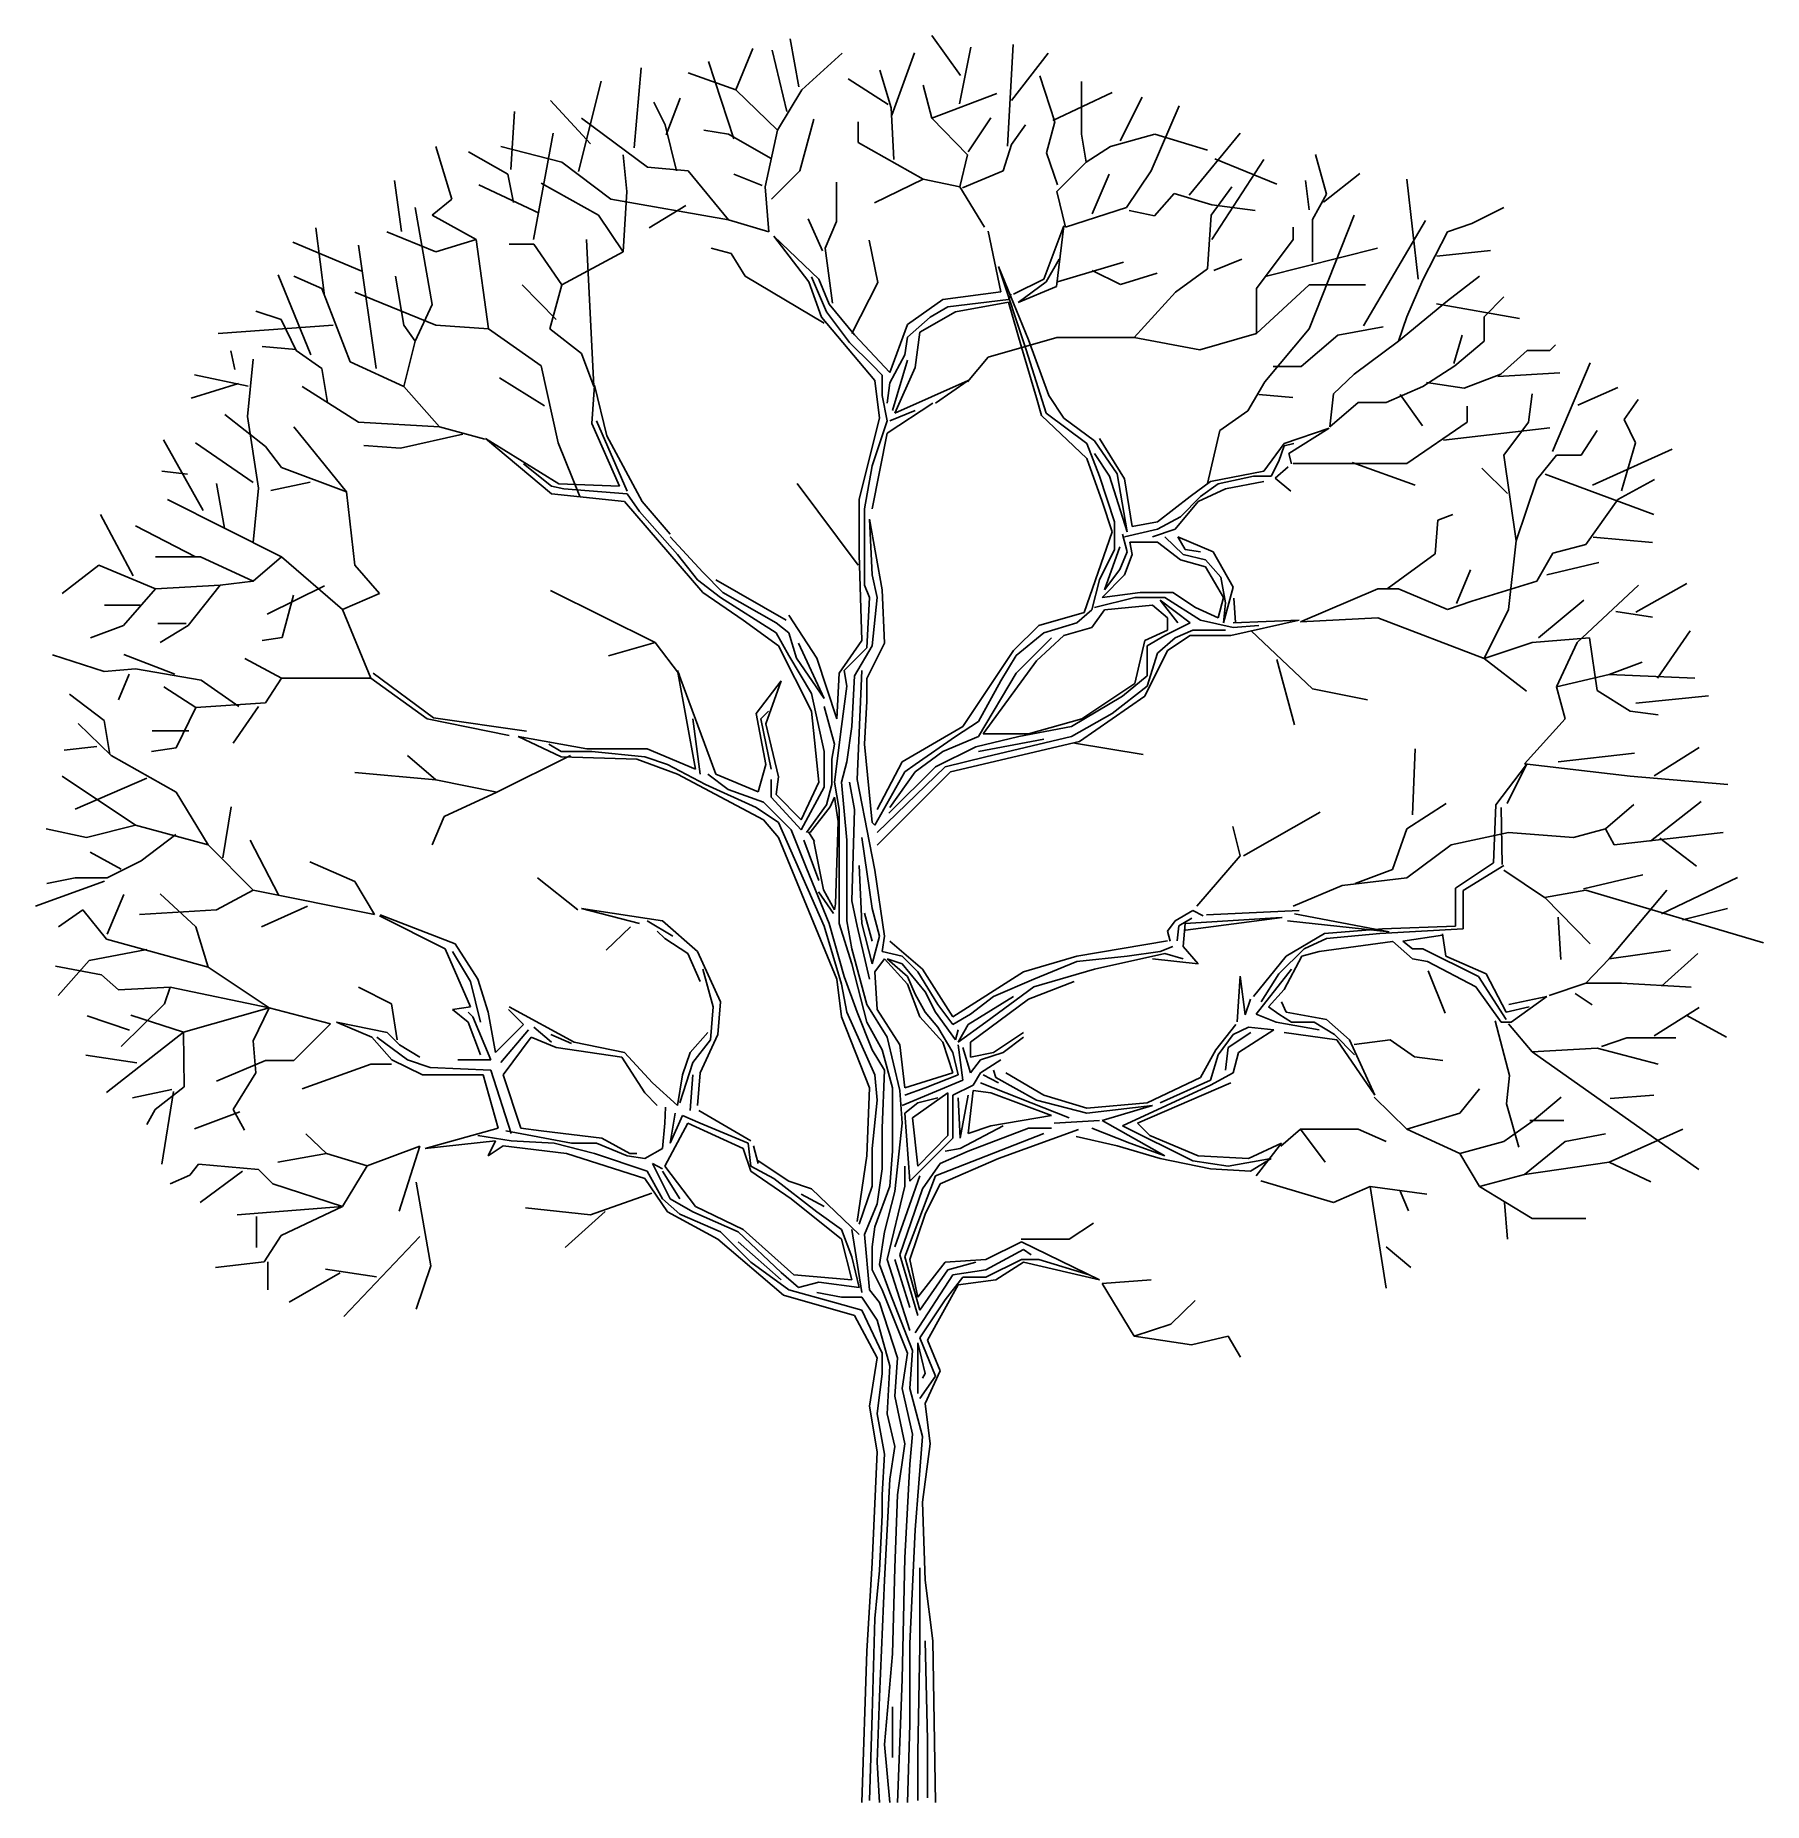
# Model space of a CAD drawing. Extents: x 71.29 to 78.81, y 51.14 to 58.83.
import ezdxf

# ---------------------------------------------------------------- set-up
doc = ezdxf.new("R2010")
doc.units = 0
doc.header["$MEASUREMENT"] = 0
doc.layers.add('7', color=7, linetype='CONTINUOUS')

msp = doc.modelspace()

# ---------------------------------------------------------------- linework, layer by layer
at = {"layer": '7'}
for p, q in [((75.3109, 58.6585), (75.1856, 58.8334)), ((74.3338, 58.5963), (74.4075, 58.7766)), ((74.5544, 58.5025), (74.4906, 58.7696)), ((74.6067, 58.6096), (74.5698, 58.8185)), ((74.6205, 58.5963), (74.7965, 58.7561)), ((75.0121, 58.4867), (75.1103, 58.7571)), ((75.3069, 58.5359), (75.356, 58.7817)), ((75.5157, 58.3516), (75.5403, 58.794)), ((75.533, 58.5498), (75.6914, 58.7554)), ((73.8902, 58.3441), (73.9209, 58.6916)), ((74.3248, 58.3833), (74.2142, 58.7192)), ((75.0086, 58.5185), (74.9594, 58.6823)), ((73.6485, 58.241), (73.7468, 58.6342)), ((74.3338, 58.5963), (74.125, 58.67)), ((74.9965, 58.5332), (74.8215, 58.6443)), ((75.1855, 58.4734), (75.1487, 58.6168)), ((75.721, 58.457), (75.6555, 58.6578)), ((75.8366, 58.4038), (75.8366, 58.6332)), ((73.7011, 58.3607), (73.5262, 58.5498)), ((74.0258, 58.4447), (73.9767, 58.5431)), ((74.0293, 58.4007), (74.0908, 58.5605)), ((74.514, 58.4202), (74.3338, 58.5963)), ((74.514, 58.4202), (74.6205, 58.5963)), ((75.1855, 58.4734), (75.4681, 58.5799)), ((75.7122, 58.4622), (75.9702, 58.585)), ((76.0058, 58.3748), (76.1004, 58.564)), ((76.1396, 58.244), (76.2624, 58.5267)), ((73.3536, 58.2496), (73.3702, 58.5025)), ((73.9489, 58.2604), (73.6623, 58.4734)), ((74.075, 58.244), (74.0258, 58.4447)), ((74.6114, 58.244), (74.6728, 58.4693)), ((74.8661, 58.3669), (74.8661, 58.457)), ((75.0208, 58.2932), (75.0086, 58.5185)), ((75.3411, 58.3137), (75.1855, 58.4734)), ((75.3437, 58.327), (75.442, 58.4744)), ((75.5327, 58.3587), (75.5941, 58.4447)), ((75.6842, 58.3219), (75.721, 58.457)), ((73.4526, 57.945), (73.5386, 58.4079)), ((74.3011, 58.4038), (74.1946, 58.4202)), ((74.4874, 58.2973), (74.3011, 58.4038)), ((74.4608, 58.1744), (74.514, 58.4202)), ((75.1487, 58.2072), (74.8661, 58.3669)), ((75.8571, 58.2809), (75.8366, 58.4038)), ((75.9635, 58.3505), (76.156, 58.4038)), ((76.156, 58.4038), (76.3853, 58.3341)), ((76.306, 58.1385), (76.5282, 58.4079)), ((73.0973, 58.1211), (73.0276, 58.3505)), ((73.3414, 58.2287), (73.1695, 58.327)), ((73.5763, 58.2809), (73.3102, 58.3505)), ((73.8589, 58.1539), (73.8425, 58.3137)), ((75.3084, 58.1744), (75.3411, 58.3137)), ((75.4958, 58.244), (75.5327, 58.3587)), ((75.7333, 58.1826), (75.6842, 58.3219)), ((75.8571, 58.2809), (75.9635, 58.3505)), ((76.4048, 57.945), (76.63, 58.2932)), ((76.4171, 58.2968), (76.6866, 58.1857)), ((76.9038, 58.1426), (76.8546, 58.3147)), ((73.366, 58.1058), (73.3414, 58.2287)), ((73.7892, 58.1211), (73.5763, 58.2809)), ((74.125, 58.244), (73.9489, 58.2604)), ((74.3011, 58.031), (74.125, 58.244)), ((74.447, 58.1795), (74.3242, 58.2287)), ((74.4885, 58.1211), (74.6114, 58.244)), ((75.3198, 58.1703), (75.4958, 58.244)), ((75.7301, 58.1539), (75.8571, 58.2809)), ((75.8842, 58.0566), (75.9579, 58.2287)), ((76.0331, 58.0843), (76.1396, 58.244)), ((76.8899, 58.1077), (77.0483, 58.233)), ((72.8785, 57.9801), (72.8478, 58.2023)), ((73.4772, 58.0597), (73.2151, 58.1826)), ((73.736, 58.0515), (73.4862, 58.1908)), ((73.8425, 57.8917), (73.8589, 58.1539)), ((74.4772, 57.9778), (74.4608, 58.1744)), ((74.7711, 58.0228), (74.7711, 58.1949)), ((75.1487, 58.2072), (74.9358, 58.1048)), ((75.3084, 58.1744), (75.1487, 58.2072)), ((75.4148, 57.9982), (75.3084, 58.1744)), ((75.767, 57.9982), (75.7301, 58.1539)), ((76.1551, 58.0474), (76.241, 58.1457)), ((76.241, 58.1457), (76.4048, 58.0966)), ((76.4016, 58.0515), (76.4917, 58.1744)), ((76.8284, 58.0746), (76.8119, 58.2023)), ((76.8424, 58.032), (76.9038, 58.1426)), ((77.3016, 57.7729), (77.2524, 58.2072)), ((73.0113, 57.6623), (72.9376, 58.0843)), ((73.0113, 58.0515), (73.0973, 58.1211)), ((74.3011, 58.031), (73.7892, 58.1211)), ((74.1153, 58.0935), (73.9556, 57.9952)), ((75.767, 57.9982), (76.0331, 58.0843)), ((76.0445, 58.072), (76.1551, 58.0474)), ((76.4048, 58.0966), (76.5932, 58.072)), ((77.5359, 58.0146), (77.6751, 58.0843)), ((72.543, 57.7002), (72.5061, 57.9952)), ((73.2037, 57.945), (73.0113, 58.0515)), ((73.8425, 57.8917), (73.736, 58.0515)), ((74.4772, 57.9778), (74.3011, 58.031)), ((74.7096, 57.8958), (74.6482, 58.0351)), ((74.7219, 57.9081), (74.7711, 58.0228)), ((75.6727, 57.7721), (75.7606, 58.0042)), ((75.7606, 58.0042), (75.7288, 57.7403)), ((76.3853, 57.818), (76.4016, 58.0515)), ((76.7579, 57.945), (76.7579, 57.9982)), ((76.8275, 57.5558), (77.024, 58.0515)), ((76.8424, 57.8477), (76.8424, 58.032)), ((77.0648, 57.5688), (77.3343, 58.0274)), ((77.4294, 57.9778), (77.5359, 58.0146)), ((72.7059, 57.8075), (72.4057, 57.9328)), ((72.7688, 57.3838), (72.691, 57.9204)), ((73.0276, 57.8917), (72.8147, 57.9778)), ((73.2037, 57.945), (73.0276, 57.8917)), ((73.2569, 57.5558), (73.2037, 57.945)), ((73.4535, 57.9245), (73.347, 57.9245)), ((73.5763, 57.7484), (73.4535, 57.9245)), ((73.7155, 57.306), (73.6828, 57.945)), ((74.3125, 57.8836), (74.2265, 57.9081)), ((74.4979, 57.9593), (74.6943, 57.7721)), ((74.6513, 57.7609), (74.4979, 57.9593)), ((74.7541, 57.6675), (74.7219, 57.9081)), ((74.9506, 57.7576), (74.9138, 57.9419)), ((75.4856, 57.7179), (75.4314, 57.9817)), ((76.5982, 57.732), (76.7579, 57.945)), ((76.6423, 57.7852), (77.1255, 57.9081)), ((77.3229, 57.7689), (77.4294, 57.9778)), ((73.5763, 57.7484), (73.8425, 57.8917)), ((74.3739, 57.7852), (74.3125, 57.8836)), ((75.6839, 57.7609), (75.74, 57.8601)), ((75.7333, 57.7607), (76.0199, 57.8467)), ((76.4124, 57.8108), (76.5353, 57.86)), ((77.3829, 57.8723), (77.6163, 57.8969)), ((72.4837, 57.4435), (72.3419, 57.791)), ((72.5322, 57.732), (72.4094, 57.7852)), ((72.8884, 57.5722), (72.8516, 57.7852)), ((74.7172, 57.5814), (74.3739, 57.7852)), ((74.7056, 57.6074), (74.6513, 57.7609)), ((74.728, 57.6299), (74.6625, 57.7834)), ((74.6943, 57.7721), (74.7392, 57.6636)), ((74.8375, 57.5354), (74.9506, 57.7576)), ((75.4763, 57.8283), (75.6072, 57.5083)), ((75.596, 57.4652), (75.4763, 57.8283)), ((75.5417, 57.7066), (75.6727, 57.7721)), ((75.5614, 57.6704), (75.6839, 57.7609)), ((75.8842, 57.8108), (76.0071, 57.7494)), ((76.0071, 57.7494), (76.1667, 57.7986)), ((76.246, 57.7156), (76.3853, 57.818)), ((77.2533, 57.6091), (77.3229, 57.7689)), ((77.4294, 57.6787), (77.5686, 57.7852)), ((72.655, 57.4125), (72.5322, 57.732)), ((73.0276, 57.5722), (72.6755, 57.7156)), ((73.5509, 57.5968), (73.4035, 57.7484)), ((73.5231, 57.5558), (73.5763, 57.7484)), ((75.0797, 57.5756), (75.2331, 57.6842)), ((75.2331, 57.6842), (75.4856, 57.7179)), ((75.2555, 57.6524), (75.5193, 57.6842)), ((75.5193, 57.6842), (75.5305, 57.7066)), ((75.7288, 57.7403), (75.5614, 57.6704)), ((76.0659, 57.519), (76.246, 57.7156)), ((76.5982, 57.5354), (76.8275, 57.7484)), ((76.5982, 57.5354), (76.5982, 57.732)), ((76.8275, 57.7484), (77.0732, 57.7484)), ((77.2165, 57.5026), (77.4294, 57.6787)), ((77.5891, 57.6091), (77.6751, 57.6951)), ((72.3552, 57.5968), (72.2447, 57.6337)), ((72.9376, 57.5026), (73.0113, 57.6623)), ((74.9375, 57.3323), (74.7056, 57.6074)), ((74.8271, 57.497), (74.728, 57.6299)), ((74.7392, 57.6636), (74.8496, 57.5307)), ((75.0797, 57.5195), (75.1788, 57.6074)), ((75.1339, 57.5419), (75.2892, 57.6299)), ((75.1788, 57.6074), (75.2555, 57.6524)), ((75.2892, 57.6299), (75.5193, 57.6729)), ((75.5193, 57.6729), (75.5754, 57.4764)), ((77.2165, 57.5026), (77.2533, 57.6091)), ((77.3816, 57.6657), (77.7432, 57.6019)), ((77.5891, 57.5026), (77.5891, 57.6091)), ((72.5804, 57.5722), (72.0809, 57.5354)), ((72.4207, 57.4616), (72.3552, 57.5968)), ((72.9376, 57.5026), (72.8884, 57.5722)), ((73.2569, 57.5558), (73.0276, 57.5722)), ((73.4862, 57.3961), (73.2569, 57.5558)), ((73.6623, 57.4493), (73.5231, 57.5558)), ((74.8496, 57.5307), (75.003, 57.366)), ((75.003, 57.366), (75.0797, 57.5756)), ((75.1134, 57.3885), (75.1339, 57.5419)), ((76.3525, 57.4657), (76.5982, 57.5354)), ((76.635, 57.3264), (76.8275, 57.5558)), ((76.7932, 57.393), (76.9529, 57.5282)), ((76.9529, 57.5282), (77.1495, 57.5651)), ((77.4566, 57.4053), (77.4934, 57.5282)), ((72.1528, 57.3797), (72.1362, 57.46)), ((72.4201, 57.4667), (72.2727, 57.479)), ((72.5313, 57.3838), (72.4207, 57.4616)), ((72.8884, 57.306), (72.9376, 57.5026)), ((73.7155, 57.306), (73.6623, 57.4493)), ((74.9263, 57.3997), (74.8271, 57.497)), ((75.0685, 57.4428), (75.0797, 57.5195)), ((75.4312, 57.433), (75.7301, 57.519)), ((75.5754, 57.4764), (75.6409, 57.2556)), ((75.6839, 57.1901), (75.596, 57.4652)), ((75.6072, 57.5083), (75.6951, 57.2668)), ((75.7301, 57.519), (76.0659, 57.519)), ((76.0659, 57.519), (76.3525, 57.4657)), ((77.024, 57.3592), (77.2165, 57.5026)), ((77.4622, 57.3961), (77.5891, 57.5026)), ((77.6619, 57.3592), (77.7765, 57.4616)), ((77.7765, 57.4616), (77.8748, 57.4616)), ((77.8748, 57.4616), (77.8994, 57.4862)), ((72.2078, 57.1749), (72.2324, 57.4248)), ((72.5559, 57.2363), (72.5313, 57.3838)), ((72.8884, 57.306), (72.655, 57.4125)), ((73.5599, 57.0602), (73.4862, 57.3961)), ((74.9693, 57.3548), (74.9263, 57.3997)), ((75.003, 57.3211), (75.0685, 57.4428)), ((75.0142, 57.2013), (75.0797, 57.4203)), ((75.0254, 57.1901), (75.1134, 57.3885)), ((75.3411, 57.3264), (75.4312, 57.433)), ((76.6704, 57.393), (76.7932, 57.393)), ((77.3229, 57.306), (77.4622, 57.3961)), ((77.8871, 57.0233), (78.0509, 57.4084)), ((72.1693, 57.3182), (71.9637, 57.2544)), ((72.2113, 57.307), (71.9779, 57.3561)), ((72.6919, 57.1503), (72.4462, 57.306)), ((73.044, 57.1298), (72.8884, 57.306)), ((73.5011, 57.221), (73.3046, 57.3439)), ((73.7066, 57.1452), (73.7178, 57.3118)), ((73.7178, 57.3118), (73.7721, 57.0909)), ((74.9581, 57.1677), (74.9375, 57.3323)), ((74.9693, 57.2668), (74.9693, 57.3548)), ((74.9918, 57.2332), (75.003, 57.3211)), ((75.3435, 57.3323), (75.0254, 57.1901)), ((75.2013, 57.2332), (75.3435, 57.3323)), ((76.5613, 57.1995), (76.635, 57.3264)), ((76.9339, 57.2732), (77.024, 57.3592)), ((77.1632, 57.2363), (77.3229, 57.306)), ((77.3384, 57.3224), (77.5022, 57.2978)), ((77.5022, 57.2978), (77.6619, 57.3592)), ((77.6487, 57.3489), (77.9181, 57.3655)), ((77.9961, 57.2236), (78.1711, 57.3016)), ((74.9918, 57.1564), (74.9693, 57.2668)), ((74.9918, 57.1022), (75.1901, 57.2332)), ((75.6409, 57.2556), (75.6633, 57.1789)), ((75.6951, 57.2668), (75.7606, 57.1677)), ((76.609, 57.2701), (76.7564, 57.2578)), ((76.9176, 57.1298), (76.9339, 57.2732)), ((76.9176, 57.1298), (77.0404, 57.2363)), ((77.0404, 57.2363), (77.1632, 57.2363)), ((77.2232, 57.2701), (77.3214, 57.1349)), ((77.5154, 57.1503), (77.5154, 57.2199)), ((77.7815, 57.1503), (77.7979, 57.2732)), ((78.1983, 57.1626), (78.2597, 57.2486)), ((72.2865, 57.0438), (72.1104, 57.1831)), ((72.2569, 56.8636), (72.2078, 57.1749)), ((73.044, 57.1298), (72.6919, 57.1503)), ((73.8263, 56.872), (73.7066, 57.1452)), ((73.86, 56.8495), (73.7272, 57.1564)), ((74.8702, 56.8158), (74.9581, 57.1677)), ((74.9263, 56.9599), (74.9918, 57.1564)), ((75.003, 57.1564), (75.1134, 57.2013)), ((75.6633, 57.1789), (75.8598, 56.9917)), ((75.8598, 57.0572), (75.6839, 57.1901)), ((75.7606, 57.1677), (75.8934, 57.0685)), ((76.4385, 57.1134), (76.5613, 57.1995)), ((77.2533, 56.9701), (77.5154, 57.1503)), ((77.6751, 57.0069), (77.7815, 57.1503)), ((78.2474, 57.0602), (78.1983, 57.1626)), ((72.0148, 56.7663), (71.8428, 57.0735)), ((72.2324, 56.8881), (71.9826, 57.0602)), ((72.6387, 56.8472), (72.4094, 57.1298)), ((73.1449, 57.0981), (72.8746, 57.0366)), ((73.2406, 57.0766), (73.044, 57.1298)), ((73.2446, 57.0797), (73.5626, 56.8813)), ((73.5308, 56.8383), (73.2446, 57.0797)), ((73.6538, 56.8265), (73.5599, 57.0602)), ((73.7721, 57.0909), (73.9255, 56.8046)), ((74.9263, 56.7728), (74.9918, 57.1022)), ((75.8934, 57.0685), (75.9926, 56.9262)), ((75.9159, 57.0797), (76.0244, 56.9038)), ((76.3853, 56.884), (76.4385, 57.1134)), ((76.7184, 57.0572), (76.9148, 57.1246)), ((76.9148, 57.1246), (76.739, 57.0142)), ((77.4121, 57.0725), (77.8748, 57.1257)), ((78.0108, 57.0069), (78.0804, 57.1134)), ((78.186, 56.8513), (78.2474, 57.0602)), ((72.3561, 56.9537), (72.2865, 57.0438)), ((72.8746, 57.0366), (72.715, 57.0489)), ((75.9159, 56.915), (75.8598, 57.0572)), ((75.8598, 56.9917), (75.9271, 56.8046)), ((75.9589, 56.915), (75.8934, 57.0142)), ((76.6305, 56.9375), (76.7184, 57.0572)), ((76.696, 56.9805), (76.7184, 57.0479)), ((76.7184, 57.0479), (76.7614, 57.0572)), ((76.739, 57.0142), (76.7502, 56.9693)), ((77.7283, 56.6342), (77.6751, 57.0069)), ((77.8184, 56.9004), (77.9044, 57.0069)), ((77.9044, 57.0069), (78.0108, 57.0069)), ((78.06, 56.8761), (78.4074, 57.0322)), ((71.9471, 56.9234), (71.836, 56.9376)), ((72.6387, 56.8472), (72.3561, 56.9537)), ((73.5308, 56.872), (73.4092, 56.9693)), ((74.8926, 56.7728), (74.9263, 56.9599)), ((75.9814, 56.7166), (75.9159, 56.915)), ((76.0356, 56.6736), (75.9589, 56.915)), ((75.9926, 56.9262), (76.0356, 56.6736)), ((76.3985, 56.8926), (76.6305, 56.9375)), ((76.4322, 56.8813), (76.5856, 56.915)), ((76.5856, 56.915), (76.6623, 56.915)), ((76.6623, 56.915), (76.696, 56.9805)), ((76.7362, 56.9565), (76.6795, 56.9069)), ((76.6795, 56.9069), (76.748, 56.8501)), ((76.7579, 56.9701), (77.2533, 56.9701)), ((77.0149, 56.9742), (77.2893, 56.8759)), ((77.69, 56.84), (77.5794, 56.9506)), ((77.8543, 56.9234), (78.3271, 56.7485)), ((72.1084, 56.6895), (72.0736, 56.884)), ((72.2324, 56.626), (72.2569, 56.8636)), ((72.4816, 56.8892), (72.3096, 56.8523)), ((72.6755, 56.5277), (72.6387, 56.8472)), ((73.585, 56.8607), (73.5308, 56.872)), ((73.8488, 56.8046), (73.5308, 56.8383)), ((73.5626, 56.8813), (73.8263, 56.872)), ((73.86, 56.8383), (73.585, 56.8607)), ((73.9143, 56.7615), (73.86, 56.8383)), ((74.8661, 56.5277), (74.6, 56.884)), ((76.0244, 56.9038), (76.0581, 56.696)), ((76.3106, 56.8271), (76.3985, 56.8926)), ((76.464, 56.8607), (76.3443, 56.8046)), ((76.3555, 56.8271), (76.4322, 56.8813)), ((76.6305, 56.8926), (76.464, 56.8607)), ((77.7283, 56.6342), (77.8184, 56.9004)), ((78.1705, 56.8144), (78.3302, 56.9004)), ((72.3561, 56.5645), (71.8607, 56.8144)), ((74.1892, 56.4097), (73.8488, 56.8046)), ((74.0789, 56.5744), (73.9143, 56.7615)), ((73.9255, 56.8046), (74.0471, 56.6624)), ((74.8702, 56.5744), (74.8702, 56.8158)), ((74.8926, 56.5856), (74.8926, 56.7728)), ((75.9271, 56.8046), (75.9701, 56.6736)), ((76.1684, 56.7166), (76.3106, 56.8271)), ((76.3443, 56.8046), (76.2451, 56.6848)), ((76.2676, 56.7391), (76.3555, 56.8271)), ((78.0313, 56.6178), (78.1705, 56.8144)), ((71.7108, 56.4814), (71.5689, 56.7485)), ((71.9826, 56.5645), (71.7205, 56.6997)), ((74.9151, 56.7279), (74.9693, 56.4209)), ((74.9263, 56.4864), (74.9151, 56.7279)), ((75.9814, 56.5969), (75.9814, 56.7166)), ((76.0244, 56.6511), (76.1684, 56.6848)), ((76.0581, 56.696), (76.1684, 56.7166)), ((76.2451, 56.6848), (76.146, 56.6511)), ((76.1684, 56.6848), (76.2676, 56.7391)), ((77.3753, 56.5768), (77.3876, 56.7243)), ((77.3876, 56.7243), (77.4531, 56.7489)), ((74.0471, 56.6511), (74.1892, 56.4977)), ((75.9701, 56.6736), (75.8485, 56.3218)), ((75.9365, 56.4209), (76.0038, 56.6081)), ((76.015, 56.6624), (76.0356, 56.5856)), ((76.0468, 56.6287), (76.1684, 56.6287)), ((76.0581, 56.5744), (76.0468, 56.6287)), ((76.1684, 56.6287), (76.2676, 56.5519)), ((76.2002, 56.6511), (76.2788, 56.5744)), ((76.2563, 56.6511), (76.2881, 56.5969)), ((76.4097, 56.5856), (76.2563, 56.6511)), ((77.6956, 56.3351), (77.7283, 56.6342)), ((77.888, 56.5809), (78.0313, 56.6178)), ((78.0632, 56.6506), (78.3211, 56.626)), ((71.5618, 56.5277), (71.4021, 56.4048)), ((71.8074, 56.4253), (71.5618, 56.5277)), ((72.004, 56.5645), (71.8074, 56.5645)), ((72.2333, 56.458), (72.004, 56.5645)), ((72.3561, 56.5645), (72.2333, 56.458)), ((72.6223, 56.3351), (72.3561, 56.5645)), ((72.782, 56.4048), (72.6755, 56.5277)), ((74.1668, 56.464), (74.0789, 56.5744)), ((74.8814, 56.2001), (74.8702, 56.5744)), ((74.8926, 56.4415), (74.8926, 56.5856)), ((75.9159, 56.464), (75.9814, 56.5969)), ((76.0356, 56.5856), (76.0038, 56.5089)), ((76.0244, 56.4864), (76.0581, 56.5744)), ((76.2676, 56.5519), (76.3761, 56.5201)), ((76.2788, 56.5744), (76.3761, 56.5519)), ((76.2881, 56.5969), (76.3555, 56.5856)), ((76.3761, 56.5519), (76.4434, 56.4752)), ((76.4977, 56.4322), (76.4097, 56.5856)), ((77.1664, 56.4253), (77.3753, 56.5768)), ((77.8184, 56.458), (77.888, 56.5809)), ((77.8625, 56.4867), (78.0877, 56.54)), ((72.2333, 56.458), (72.09, 56.4416)), ((74.2659, 56.3873), (74.1668, 56.464)), ((74.1892, 56.4977), (74.2772, 56.4097)), ((74.5522, 56.2881), (74.2454, 56.464)), ((74.9487, 56.3873), (74.9263, 56.4864)), ((75.8822, 56.333), (75.9159, 56.464)), ((75.9271, 56.3873), (76.0244, 56.4864)), ((76.0038, 56.5089), (75.9365, 56.4209)), ((76.3761, 56.5201), (76.4546, 56.3873)), ((76.4434, 56.4752), (76.464, 56.3648)), ((77.4688, 56.3607), (77.5303, 56.5082)), ((77.5359, 56.372), (77.8184, 56.458)), ((78.2491, 56.323), (78.4713, 56.4483)), ((71.8074, 56.4253), (71.6682, 56.2655)), ((72.09, 56.4416), (71.8074, 56.4253)), ((72.09, 56.4416), (71.9507, 56.2655)), ((72.5436, 56.4375), (72.2938, 56.3147)), ((72.4079, 56.3976), (72.3587, 56.2133)), ((72.6223, 56.3351), (72.782, 56.4048)), ((73.9817, 56.1918), (73.5262, 56.4176)), ((74.3651, 56.2881), (74.1892, 56.4097)), ((74.5091, 56.2338), (74.2659, 56.3873)), ((74.2772, 56.4097), (74.5091, 56.2768)), ((74.9151, 56.3873), (74.8926, 56.4415)), ((74.9038, 56.1683), (74.9151, 56.3873)), ((74.9263, 56.1777), (74.9487, 56.3873)), ((74.9693, 56.4209), (74.9805, 56.1889)), ((75.8934, 56.3442), (76.0693, 56.3873)), ((76.0917, 56.4097), (75.9271, 56.3873)), ((76.0693, 56.3873), (76.2002, 56.3873)), ((76.2339, 56.4097), (76.0917, 56.4097)), ((76.1796, 56.376), (76.2563, 56.2768)), ((76.3106, 56.2768), (76.1796, 56.376)), ((76.2002, 56.3873), (76.3555, 56.2881)), ((76.333, 56.3442), (76.2339, 56.4097)), ((76.4546, 56.3873), (76.4322, 56.2993)), ((76.4546, 56.2768), (76.4977, 56.4322)), ((76.5069, 56.2781), (76.4998, 56.3845)), ((76.7906, 56.2819), (77.1264, 56.4253)), ((77.1264, 56.4253), (77.2165, 56.4253)), ((77.2165, 56.4253), (77.4294, 56.3351)), ((77.4294, 56.3351), (77.5359, 56.372)), ((77.8257, 56.2122), (78.0222, 56.3761)), ((77.9945, 56.1918), (78.2606, 56.4416)), ((71.7415, 56.3537), (71.5855, 56.3537)), ((72.7451, 56.0361), (72.6223, 56.3351)), ((74.5634, 56.3105), (74.685, 56.1234)), ((75.8485, 56.3218), (75.6521, 56.2656)), ((75.8167, 56.2768), (75.8822, 56.333)), ((75.8822, 56.2563), (75.9365, 56.333)), ((75.9365, 56.333), (76.146, 56.3536)), ((76.146, 56.3536), (76.2114, 56.2993)), ((76.2114, 56.2993), (76.2114, 56.245)), ((76.4322, 56.2993), (76.333, 56.3442)), ((76.464, 56.3648), (76.4546, 56.2768)), ((76.7906, 56.2819), (77.1264, 56.2983)), ((77.1264, 56.2983), (77.5891, 56.1221)), ((77.5891, 56.1221), (77.6956, 56.3351)), ((78.1614, 56.3269), (78.3211, 56.3024)), ((71.6682, 56.2655), (71.5249, 56.2122)), ((71.9411, 56.2747), (71.8182, 56.2747)), ((71.9507, 56.2655), (71.8279, 56.1918)), ((74.5185, 56.1777), (74.3651, 56.2881)), ((74.5091, 56.2768), (74.5634, 56.2338)), ((74.5634, 56.1346), (74.5091, 56.2338)), ((74.5634, 56.2338), (74.5971, 56.1234)), ((75.6521, 56.2656), (75.5417, 56.1571)), ((75.553, 56.1346), (75.6727, 56.2338)), ((75.6409, 56.1122), (75.7606, 56.2226)), ((75.6727, 56.2338), (75.8167, 56.2768)), ((75.7606, 56.2226), (75.8822, 56.2563)), ((76.2114, 56.245), (76.1123, 56.2001)), ((76.1235, 56.1777), (76.2002, 56.2226)), ((76.2002, 56.2226), (76.3106, 56.2768)), ((76.3106, 56.2226), (76.2114, 56.1571)), ((76.3218, 56.245), (76.2451, 56.2113)), ((76.4864, 56.2226), (76.3106, 56.2226)), ((76.464, 56.245), (76.3218, 56.245)), ((76.3555, 56.2881), (76.4977, 56.2563)), ((76.7839, 56.2881), (76.4864, 56.2226)), ((76.4977, 56.2768), (76.7839, 56.2881)), ((76.4977, 56.2563), (76.608, 56.2656)), ((76.5755, 56.2426), (76.8426, 55.9897)), ((78.3436, 56.037), (78.4855, 56.2426)), ((71.5854, 56.0648), (71.3602, 56.1385)), ((71.8919, 56.0535), (71.6708, 56.1395)), ((72.3587, 56.2133), (72.2727, 56.201)), ((73.9817, 56.1918), (73.7791, 56.1339)), ((74.0882, 56.0525), (73.9817, 56.1918)), ((74.6625, 55.8932), (74.5185, 56.1777)), ((74.7168, 55.9475), (74.6064, 56.1889)), ((74.7823, 56.0579), (74.8814, 56.2001)), ((74.8047, 56.0691), (74.9038, 56.1683)), ((74.8496, 56.0467), (74.9263, 56.1777)), ((74.9805, 56.1889), (74.9038, 56.0354)), ((75.5417, 56.1571), (75.321, 55.8258)), ((75.553, 56.0579), (75.7064, 56.2113)), ((76.1123, 56.2001), (76.0693, 56.013)), ((76.2114, 56.1571), (76.1123, 55.9587)), ((76.1235, 56.0467), (76.1235, 56.1777)), ((76.1684, 56.1458), (76.1235, 56.0017)), ((76.2451, 56.2113), (76.1684, 56.1458)), ((77.5891, 56.1221), (77.7979, 56.1918)), ((77.7979, 56.1918), (78.0477, 56.2122)), ((77.9044, 55.9992), (77.9945, 56.1918)), ((78.0477, 56.2122), (78.0804, 55.9829)), ((71.7205, 56.0771), (71.5854, 56.0648)), ((72.0072, 56.0279), (71.7205, 56.0771)), ((72.3561, 56.0361), (72.1964, 56.1221)), ((74.0789, 56.0691), (74.2454, 55.6181)), ((74.1574, 55.6406), (74.0789, 56.0691)), ((74.6625, 55.9699), (74.5634, 56.1346)), ((74.5971, 56.1234), (74.7168, 55.9475)), ((74.685, 56.1234), (74.7729, 55.8595)), ((74.8159, 56.0017), (74.8047, 56.0691)), ((74.8814, 56.0691), (74.8608, 55.5956)), ((75.4089, 55.794), (75.6409, 56.1122)), ((75.4856, 56.0242), (75.553, 56.1346)), ((76.6866, 56.1173), (76.7646, 55.8337)), ((77.5891, 56.1221), (77.7739, 55.9802)), ((78.1337, 56.0525), (78.277, 56.1057)), ((71.6942, 56.0535), (71.6469, 55.9424)), ((71.9835, 55.9091), (71.8443, 55.9992)), ((72.171, 55.9132), (72.0072, 56.0279)), ((72.3561, 56.0361), (72.2865, 55.9296)), ((72.7451, 56.0361), (72.3561, 56.0361)), ((72.9908, 55.86), (72.7451, 56.0361)), ((73.018, 55.8644), (72.7556, 56.0582)), ((74.4212, 55.882), (74.5297, 56.0242)), ((74.5297, 56.0242), (74.4642, 55.8371)), ((74.7729, 55.8595), (74.7823, 56.0579)), ((74.7935, 55.8258), (74.8159, 56.0017)), ((74.8384, 55.8258), (74.8496, 56.0467)), ((74.9038, 56.0354), (74.9038, 55.9362)), ((75.3884, 55.7828), (75.553, 56.0579)), ((75.3884, 55.8483), (75.4856, 56.0242)), ((76.0693, 56.013), (75.8392, 55.8595)), ((76.1235, 56.0017), (75.9701, 55.882)), ((76.015, 55.9587), (76.1235, 56.0467)), ((76.8426, 55.9897), (77.0813, 55.9424)), ((77.9044, 55.9992), (78.1337, 56.0525)), ((77.9412, 55.86), (77.9044, 55.9992)), ((78.1337, 56.0525), (78.5063, 56.0361)), ((71.5854, 55.8518), (71.4339, 55.9665)), ((71.9835, 55.9091), (71.8975, 55.733)), ((72.2865, 55.9296), (71.9835, 55.9091)), ((72.2569, 55.9132), (72.1464, 55.7535)), ((74.7168, 55.7173), (74.6625, 55.9699)), ((74.7168, 55.9138), (74.7617, 55.7491)), ((74.9038, 55.9362), (74.8926, 55.7491)), ((75.7943, 55.8258), (76.015, 55.9587)), ((76.1123, 55.9587), (75.828, 55.7603)), ((78.0804, 55.9829), (78.2238, 55.8927)), ((78.2491, 55.9282), (78.5658, 55.959)), ((71.615, 55.7002), (71.4717, 55.8395)), ((71.61, 55.7043), (71.5854, 55.8518)), ((73.347, 55.7862), (72.9908, 55.86)), ((73.4222, 55.8053), (73.018, 55.8644)), ((74.1462, 55.8595), (74.178, 55.6181)), ((74.4642, 55.6611), (74.4212, 55.882)), ((74.4418, 55.8595), (74.4755, 55.8932)), ((74.4867, 55.6406), (74.4418, 55.8595)), ((74.4642, 55.8371), (74.5185, 55.6069)), ((74.6943, 55.5844), (74.6625, 55.8932)), ((75.2892, 55.7828), (75.3884, 55.8483)), ((75.8392, 55.8595), (75.6072, 55.794)), ((75.9701, 55.882), (75.7943, 55.7828)), ((77.7652, 55.6633), (77.9412, 55.86)), ((78.2238, 55.8927), (78.3466, 55.8763)), ((71.9533, 55.8077), (71.7937, 55.8077)), ((73.3867, 55.7828), (73.6842, 55.7285)), ((73.5738, 55.6948), (73.3867, 55.7828)), ((74.7617, 55.5844), (74.7935, 55.8258)), ((74.8159, 55.6724), (74.8384, 55.8258)), ((75.321, 55.8258), (75.0572, 55.6724)), ((75.1134, 55.6611), (75.2892, 55.7828)), ((75.2331, 55.7173), (75.3884, 55.7828)), ((75.828, 55.7603), (75.2668, 55.6293)), ((75.3771, 55.7379), (75.5642, 55.7828)), ((75.6727, 55.7716), (75.3884, 55.7173)), ((75.6072, 55.794), (75.4089, 55.794)), ((75.7943, 55.7828), (75.4202, 55.6948)), ((75.5642, 55.7828), (75.7943, 55.8258)), ((75.807, 55.7535), (76.1059, 55.7043)), ((71.5524, 55.7391), (71.4106, 55.7226)), ((71.8975, 55.5404), (71.615, 55.7002)), ((71.8975, 55.733), (71.7911, 55.7166)), ((73.0276, 55.5937), (72.9048, 55.7002)), ((73.6132, 55.7002), (73.2938, 55.5404)), ((73.5738, 55.7173), (73.5195, 55.7491)), ((73.7066, 55.7173), (73.5738, 55.7173)), ((73.903, 55.6836), (73.5738, 55.6948)), ((73.6842, 55.7285), (73.9479, 55.7285)), ((73.9367, 55.6948), (73.7066, 55.7173)), ((74.0789, 55.6181), (73.903, 55.6836)), ((74.0359, 55.6611), (73.9367, 55.6948)), ((73.9479, 55.7285), (74.1574, 55.6406)), ((74.7168, 55.562), (74.7168, 55.7173)), ((74.7617, 55.7491), (74.7504, 55.6836)), ((74.7504, 55.6836), (74.7504, 55.5732)), ((74.8926, 55.7491), (74.9263, 55.4085)), ((75.1134, 55.6293), (75.2331, 55.7173)), ((75.2013, 55.6499), (75.3771, 55.7379)), ((75.4202, 55.6948), (75.2443, 55.6499)), ((77.277, 55.4421), (77.2893, 55.7289)), ((77.9111, 55.6726), (78.2427, 55.7094)), ((78.3287, 55.6111), (78.5253, 55.734)), ((71.7214, 55.3971), (71.4021, 55.6101)), ((71.7697, 55.6019), (71.4585, 55.4667)), ((73.0276, 55.5937), (72.6755, 55.6265)), ((74.2005, 55.5732), (74.0359, 55.6611)), ((74.453, 55.4197), (74.0789, 55.6181)), ((74.2996, 55.5526), (74.2117, 55.6181)), ((74.2454, 55.6181), (74.4306, 55.5414)), ((74.4306, 55.5414), (74.4642, 55.6611)), ((74.5185, 55.6069), (74.5091, 55.5301)), ((74.7935, 55.5844), (74.8159, 55.6724)), ((74.9375, 55.3973), (75.0685, 55.6293)), ((75.0572, 55.6724), (74.9487, 55.4646)), ((75.2443, 55.6499), (74.9487, 55.3655)), ((75.2668, 55.6293), (74.9487, 55.3093)), ((74.9988, 55.4484), (75.2013, 55.6499)), ((75.003, 55.474), (75.1134, 55.6293)), ((75.0685, 55.6293), (75.1134, 55.6611)), ((77.6406, 55.4852), (77.7735, 55.6611)), ((77.7735, 55.6611), (77.6888, 55.4909)), ((77.7652, 55.6633), (78.2238, 55.6101)), ((78.2238, 55.6101), (78.6496, 55.5732)), ((72.0367, 55.3111), (71.8975, 55.5404)), ((73.2938, 55.5404), (73.0276, 55.5937)), ((73.2938, 55.5404), (73.0645, 55.4339)), ((74.4212, 55.474), (74.2005, 55.5732)), ((74.453, 55.4965), (74.2996, 55.5526)), ((74.4867, 55.5956), (74.4867, 55.5189)), ((74.5091, 55.5301), (74.6176, 55.4197)), ((74.6176, 55.4197), (74.6943, 55.5844)), ((74.6176, 55.3767), (74.7168, 55.562)), ((74.7504, 55.5732), (74.728, 55.4852)), ((74.7823, 55.4646), (74.7617, 55.5844)), ((74.8159, 55.3318), (74.7935, 55.5844)), ((74.8496, 55.4646), (74.8271, 55.5844)), ((74.8608, 55.5956), (74.9151, 55.3205)), ((72.1008, 55.2547), (72.1376, 55.4759)), ((74.5185, 55.4085), (74.4212, 55.474)), ((74.5746, 55.3767), (74.453, 55.4965)), ((74.4867, 55.5189), (74.6176, 55.3767)), ((74.728, 55.4852), (74.6401, 55.3655)), ((74.743, 55.4759), (74.6569, 55.3655)), ((74.7617, 55.5189), (74.743, 55.4759)), ((74.7785, 55.4122), (74.7617, 55.5189)), ((74.7823, 55.343), (74.7823, 55.4646)), ((74.8384, 55.0679), (74.8496, 55.4646)), ((76.5424, 55.264), (76.8757, 55.4531)), ((77.2524, 55.3807), (77.4244, 55.4913)), ((77.6294, 55.2326), (77.6406, 55.4852)), ((77.6631, 55.474), (77.6676, 55.2262)), ((78.1173, 55.3807), (78.2401, 55.4872)), ((78.3129, 55.3278), (78.5327, 55.5004)), ((71.5085, 55.3438), (71.3325, 55.3807)), ((71.7214, 55.3971), (71.5085, 55.3438)), ((72.0367, 55.3111), (71.7214, 55.3971)), ((73.0645, 55.4339), (73.0113, 55.3111)), ((74.5185, 55.343), (74.453, 55.4197)), ((74.7168, 54.9575), (74.5185, 55.4085)), ((74.6401, 55.2101), (74.5746, 55.3767)), ((74.675, 55.3254), (74.649, 55.368)), ((74.7673, 55.0548), (74.7785, 55.4122)), ((74.9263, 55.4085), (74.9375, 55.3973)), ((76.5282, 55.264), (76.4951, 55.3916)), ((77.191, 55.2045), (77.2524, 55.3807)), ((77.9781, 55.3438), (78.1173, 55.3807)), ((78.1173, 55.3807), (78.1542, 55.3111)), ((71.8966, 55.3561), (71.7451, 55.2414)), ((72.2333, 55.1144), (72.0367, 55.3111)), ((72.3429, 55.0939), (72.2201, 55.3315)), ((74.7729, 54.7273), (74.5185, 55.343)), ((74.6943, 55.1559), (74.6289, 55.3318)), ((74.6719, 55.3262), (74.7149, 55.1147)), ((74.7823, 55.2214), (74.7823, 55.343)), ((74.8159, 54.9799), (74.8159, 55.3318)), ((74.8814, 55.343), (74.9263, 55.0342)), ((74.9151, 55.3205), (74.9375, 55.2008)), ((77.2533, 55.1677), (77.4458, 55.3111)), ((77.4458, 55.3111), (77.6956, 55.3643)), ((77.6956, 55.3643), (77.9781, 55.3438)), ((78.1542, 55.3111), (78.6291, 55.3643)), ((78.3533, 55.3408), (78.513, 55.2179)), ((71.6585, 55.2056), (71.5234, 55.2793)), ((71.7451, 55.2414), (71.5977, 55.1677)), ((72.6755, 55.1513), (72.479, 55.2373)), ((74.7823, 55.0567), (74.7823, 55.2214)), ((74.8814, 54.9687), (74.8702, 55.2214)), ((76.3391, 55.0441), (76.5282, 55.264)), ((77.4648, 55.1222), (77.6294, 55.2326)), ((77.4985, 55.1128), (77.6743, 55.2214)), ((71.5855, 55.1529), (71.2853, 55.0441)), ((71.4585, 55.1677), (71.3357, 55.1431)), ((71.5977, 55.1677), (71.4585, 55.1677)), ((72.7615, 55.0079), (72.6755, 55.1513)), ((73.6459, 55.0284), (73.4699, 55.1677)), ((74.7392, 54.9687), (74.6401, 55.2101)), ((74.9375, 55.2008), (74.9805, 54.9144)), ((76.9708, 55.1349), (77.2533, 55.1677)), ((77.0272, 55.1431), (77.191, 55.2045)), ((77.6751, 55.2005), (77.8511, 55.0817)), ((78.0216, 55.1195), (78.2796, 55.181)), ((78.3602, 55.011), (78.6911, 55.1694)), ((71.5971, 54.9229), (71.6708, 55.095)), ((71.9835, 54.9547), (71.8279, 55.098)), ((72.2333, 55.1144), (72.0736, 55.0284)), ((72.7615, 55.0079), (72.2333, 55.1144)), ((74.6925, 55.1072), (74.7579, 55.0117)), ((74.7149, 55.1147), (74.7617, 55.0286)), ((74.8608, 54.9575), (74.8384, 55.0679)), ((76.7579, 55.0448), (76.9708, 55.1349)), ((77.4648, 54.9575), (77.4648, 55.1222)), ((77.4985, 54.9462), (77.4985, 55.1128)), ((77.8511, 55.0817), (78.0313, 55.1144)), ((77.8537, 55.0827), (78.0509, 54.8809)), ((78.0313, 55.1144), (78.8052, 54.885)), ((78.1337, 54.8154), (78.3835, 55.1144)), ((71.4921, 55.0284), (71.3857, 54.9547)), ((71.5945, 54.9014), (71.4921, 55.0284)), ((72.0736, 55.0284), (71.7378, 55.0079)), ((72.4699, 55.0448), (72.2692, 54.9547)), ((73.0687, 54.8583), (72.7825, 55.0024)), ((73.1117, 54.8807), (72.7863, 55.0063)), ((73.6617, 55.0342), (74.0134, 54.9799)), ((73.9143, 54.9687), (73.6617, 55.0342)), ((74.7617, 55.0286), (74.7673, 55.0548)), ((74.7823, 54.9687), (74.7823, 55.0567)), ((74.9263, 54.892), (74.8926, 55.0136)), ((74.9263, 55.0342), (74.9581, 54.9144)), ((76.3218, 55.0248), (76.2451, 54.9799)), ((76.2611, 54.959), (76.3178, 54.9921)), ((76.7055, 54.9945), (76.2881, 54.9687)), ((76.2895, 54.9401), (76.7102, 54.9945)), ((76.3667, 55.0024), (76.3218, 55.0248)), ((76.3817, 55.0063), (76.7839, 55.0248)), ((76.7646, 55.011), (77.1759, 54.933)), ((77.9111, 54.9967), (77.9234, 54.8123)), ((78.4516, 54.9844), (78.6481, 55.0335)), ((72.0367, 54.7785), (71.9835, 54.9547)), ((73.8752, 54.9547), (73.7688, 54.8523)), ((74.0583, 54.9144), (73.9479, 54.9799)), ((74.0246, 54.9032), (73.991, 54.935)), ((74.0134, 54.9799), (74.1668, 54.8471)), ((74.7935, 54.7048), (74.7168, 54.9575)), ((74.8047, 54.7385), (74.7392, 54.9687)), ((74.8384, 54.7928), (74.7823, 54.9687)), ((74.8384, 54.8583), (74.8159, 54.9799)), ((74.9151, 54.7273), (74.8608, 54.9575)), ((74.9263, 54.7928), (74.8814, 54.9687)), ((74.9581, 54.9144), (74.9263, 54.7928)), ((74.9805, 54.9144), (74.9693, 54.8471)), ((76.2451, 54.9799), (76.2114, 54.935)), ((76.2114, 54.935), (76.2227, 54.892)), ((76.254, 54.8928), (76.2611, 54.959)), ((76.2881, 54.9687), (76.2788, 54.8695)), ((76.7278, 54.8265), (76.8942, 54.9257)), ((77.1759, 54.933), (76.7339, 54.9803)), ((76.8942, 54.9257), (77.1468, 54.9462)), ((76.9036, 54.9032), (77.1356, 54.9257)), ((77.1356, 54.9257), (77.4985, 54.9462)), ((77.1468, 54.9462), (77.4648, 54.9575)), ((77.2347, 54.892), (77.4076, 54.9188)), ((77.4076, 54.9236), (77.4218, 54.8265)), ((71.7697, 54.8564), (71.5199, 54.8072)), ((72.0367, 54.7785), (71.5945, 54.9014)), ((73.1791, 54.6056), (73.0687, 54.8583)), ((73.1791, 54.7161), (73.1005, 54.8471)), ((73.2109, 54.7273), (73.1117, 54.8807)), ((74.1238, 54.8377), (74.0246, 54.9032)), ((74.178, 54.7161), (74.1238, 54.8377)), ((74.1668, 54.8471), (74.2659, 54.6281)), ((74.9038, 54.6169), (74.8384, 54.8583)), ((74.9693, 54.8471), (75.0572, 54.8265)), ((75.003, 54.892), (75.1452, 54.7703)), ((75.8167, 54.8265), (76.2115, 54.8928)), ((76.2002, 54.8377), (75.8934, 54.7703)), ((76.0356, 54.8265), (76.1796, 54.8471)), ((76.1796, 54.8471), (76.2339, 54.8695)), ((76.2788, 54.8152), (76.2002, 54.8377)), ((76.2788, 54.8695), (76.3443, 54.7928)), ((76.696, 54.7497), (76.8063, 54.8583)), ((76.8718, 54.8471), (76.7951, 54.8265)), ((76.8063, 54.8583), (76.9036, 54.9032)), ((77.1901, 54.8905), (76.8718, 54.8471)), ((77.2777, 54.8152), (77.1898, 54.892)), ((77.2777, 54.8583), (77.2347, 54.892)), ((77.3226, 54.8583), (77.2777, 54.8583)), ((77.5639, 54.7385), (77.3226, 54.8583)), ((78.1337, 54.8154), (78.3998, 54.8523)), ((78.3602, 54.6966), (78.5185, 54.8385)), ((71.5731, 54.7458), (71.3725, 54.7826)), ((71.5199, 54.8072), (71.3848, 54.6556)), ((72.3029, 54.6024), (72.0367, 54.7785)), ((74.2341, 54.6056), (74.1892, 54.7703)), ((74.9038, 54.5401), (74.8384, 54.7928)), ((74.9375, 54.7591), (74.9805, 54.8152)), ((74.9487, 54.5944), (74.9375, 54.7591)), ((74.9805, 54.8152), (75.0797, 54.7048)), ((74.9918, 54.8152), (75.0572, 54.7928)), ((75.0797, 54.7385), (74.9918, 54.8152)), ((75.0572, 54.8265), (75.1246, 54.7591)), ((75.0572, 54.7928), (75.1564, 54.6711)), ((75.1246, 54.7591), (75.2125, 54.6169)), ((75.1452, 54.7703), (75.278, 54.5626)), ((75.278, 54.5626), (75.5848, 54.7591)), ((75.5848, 54.7591), (75.8167, 54.8265)), ((75.6297, 54.7273), (75.8167, 54.804)), ((75.8934, 54.7703), (75.6297, 54.6936)), ((75.8167, 54.804), (76.0356, 54.8265)), ((76.3443, 54.7928), (76.146, 54.8152)), ((76.5856, 54.6506), (76.7278, 54.8265)), ((76.5968, 54.5738), (76.7502, 54.7703)), ((76.7951, 54.8265), (76.7184, 54.6824)), ((77.3432, 54.804), (77.2777, 54.8152)), ((77.5527, 54.6936), (77.3432, 54.804)), ((77.346, 54.7632), (77.4197, 54.5788)), ((77.4218, 54.8265), (77.5976, 54.7497)), ((78.0313, 54.7089), (78.1337, 54.8154)), ((71.6468, 54.6802), (71.5731, 54.7458)), ((71.8721, 54.6925), (71.6468, 54.6802)), ((71.8721, 54.6925), (71.8475, 54.6188)), ((72.3029, 54.6024), (71.8721, 54.6925)), ((72.8352, 54.6188), (72.6919, 54.6925)), ((73.2221, 54.5401), (73.1791, 54.7161)), ((73.2558, 54.5832), (73.2109, 54.7273)), ((74.7935, 54.5626), (74.7729, 54.7273)), ((74.8159, 54.5832), (74.7935, 54.7048)), ((74.8608, 54.5832), (74.8047, 54.7385)), ((75.1134, 54.6618), (75.0797, 54.7385)), ((75.0797, 54.7048), (75.1339, 54.5626)), ((75.6297, 54.6936), (75.4202, 54.5401)), ((75.4538, 54.6506), (75.6297, 54.7273)), ((75.8055, 54.7161), (75.6072, 54.6393)), ((76.514, 54.5406), (76.5282, 54.7392)), ((76.5282, 54.7392), (76.5495, 54.5714)), ((76.6193, 54.6281), (76.696, 54.7497)), ((76.7184, 54.6824), (76.6511, 54.6056)), ((77.6631, 54.5401), (77.5527, 54.6936)), ((77.6855, 54.5514), (77.5639, 54.7385)), ((77.5976, 54.7497), (77.6855, 54.5832)), ((77.8716, 54.6556), (78.0313, 54.7089)), ((78.0313, 54.7089), (78.1869, 54.7089)), ((78.1869, 54.7089), (78.4899, 54.6925)), ((71.8475, 54.6188), (71.6591, 54.4344)), ((72.3029, 54.6024), (71.9303, 54.4959)), ((72.3029, 54.6024), (72.2324, 54.459)), ((72.569, 54.5327), (72.3029, 54.6024)), ((72.8598, 54.4631), (72.8352, 54.6188)), ((73.1005, 54.5944), (73.1791, 54.6056)), ((73.3465, 54.6068), (73.6299, 54.4522)), ((74.2229, 54.4634), (74.2341, 54.6056)), ((74.2659, 54.6281), (74.2547, 54.4859)), ((74.9918, 54.4746), (74.9038, 54.6169)), ((75.1564, 54.5832), (75.1134, 54.6618)), ((75.1564, 54.6711), (75.2013, 54.5832)), ((75.2125, 54.6169), (75.278, 54.5289)), ((75.3435, 54.5289), (75.5417, 54.6506)), ((75.3547, 54.5738), (75.4538, 54.6506)), ((75.6072, 54.6393), (75.3547, 54.4522)), ((76.5495, 54.5714), (76.5731, 54.6399)), ((76.6511, 54.6056), (76.696, 54.5738)), ((76.7072, 54.6281), (76.7278, 54.5832)), ((77.6855, 54.5832), (77.7847, 54.6056)), ((77.6968, 54.6169), (77.8614, 54.6506)), ((77.8614, 54.6506), (77.7061, 54.5401)), ((77.9848, 54.6649), (78.0585, 54.6157)), ((78.3287, 54.4805), (78.5253, 54.6034)), ((71.6954, 54.5051), (71.5111, 54.5665)), ((71.9303, 54.4959), (71.701, 54.5696)), ((72.569, 54.5327), (72.4094, 54.373)), ((72.5954, 54.5401), (72.8162, 54.4952)), ((72.7488, 54.4746), (72.5954, 54.5401)), ((73.1679, 54.5401), (73.1005, 54.5944)), ((73.1884, 54.5626), (73.1679, 54.5832)), ((73.2221, 54.3979), (73.1679, 54.5401)), ((73.267, 54.3755), (73.1884, 54.5626)), ((73.2876, 54.4073), (73.2558, 54.5832)), ((73.4092, 54.5289), (73.2876, 54.4073)), ((73.3437, 54.5944), (73.4092, 54.5289)), ((74.9151, 54.2538), (74.7935, 54.5626)), ((74.9375, 54.31), (74.8159, 54.5832)), ((74.9263, 54.4185), (74.8608, 54.5832)), ((74.9693, 54.4185), (74.9038, 54.5401)), ((75.046, 54.441), (74.9487, 54.5944)), ((75.1339, 54.5626), (75.2331, 54.4522)), ((75.2125, 54.5177), (75.1564, 54.5832)), ((75.2013, 54.5832), (75.2892, 54.4634)), ((75.278, 54.5289), (75.3547, 54.5738)), ((75.4202, 54.5401), (75.3004, 54.4522)), ((75.3004, 54.4522), (75.3435, 54.5289)), ((76.5089, 54.5289), (76.421, 54.4185)), ((76.6847, 54.5401), (76.5968, 54.5738)), ((76.8718, 54.5065), (76.6847, 54.5401)), ((76.696, 54.5738), (76.7502, 54.5401)), ((76.7278, 54.5832), (76.9036, 54.5514)), ((76.7502, 54.5401), (76.8493, 54.5401)), ((76.8493, 54.5401), (76.9373, 54.4859)), ((76.9036, 54.5514), (77.0027, 54.4634)), ((77.6373, 54.545), (77.6987, 54.3074)), ((77.7061, 54.5401), (77.6631, 54.5401)), ((77.6956, 54.5327), (77.7979, 54.4099)), ((78.4713, 54.569), (78.6438, 54.4744)), ((71.9303, 54.4959), (71.5945, 54.2337)), ((71.9303, 54.4959), (71.9335, 54.2583)), ((72.2324, 54.459), (72.2447, 54.3197)), ((72.8367, 54.3755), (72.7488, 54.4746)), ((72.9041, 54.3755), (72.7713, 54.4746)), ((72.8162, 54.4952), (72.8704, 54.441)), ((73.31, 54.3642), (73.4316, 54.5065)), ((73.3213, 54.31), (73.4428, 54.4746)), ((73.4428, 54.4746), (73.5513, 54.4297)), ((73.5308, 54.4522), (73.4541, 54.5177)), ((73.6184, 54.4461), (73.5285, 54.4863)), ((73.6299, 54.4522), (73.8488, 54.4073)), ((74.135, 54.4073), (74.2117, 54.4952)), ((74.1462, 54.3642), (74.2229, 54.4634)), ((74.2547, 54.4859), (74.178, 54.3193)), ((75.046, 54.2426), (74.9918, 54.4746)), ((75.278, 54.4073), (75.2125, 54.5177)), ((75.2331, 54.4522), (75.278, 54.3193)), ((75.2892, 54.4634), (75.3004, 54.5065)), ((75.3547, 54.4522), (75.3547, 54.3867)), ((75.4538, 54.4073), (75.5848, 54.4952)), ((75.4968, 54.4073), (75.5848, 54.4746)), ((76.4977, 54.4859), (76.4322, 54.3979)), ((76.4752, 54.4297), (76.5744, 54.4952)), ((76.5631, 54.5177), (76.4977, 54.4859)), ((76.5201, 54.4073), (76.6735, 54.5065)), ((76.6735, 54.5065), (76.5631, 54.5177)), ((76.9485, 54.4634), (76.7184, 54.4952)), ((76.9373, 54.4859), (77.0252, 54.3979)), ((77.1131, 54.222), (76.9485, 54.4634)), ((77.0027, 54.4634), (77.1131, 54.222)), ((77.024, 54.4426), (77.1796, 54.4631)), ((77.1796, 54.4631), (77.2861, 54.3894)), ((78.1, 54.4344), (78.2106, 54.4713)), ((78.2106, 54.4713), (78.4235, 54.4713)), ((71.7273, 54.3633), (71.5051, 54.3964)), ((72.2865, 54.373), (72.0736, 54.2829)), ((72.4094, 54.373), (72.2865, 54.373)), ((72.9696, 54.31), (72.8367, 54.3755)), ((72.8704, 54.441), (72.9583, 54.3867)), ((73.0032, 54.3418), (72.9041, 54.3755)), ((73.123, 54.3755), (73.267, 54.3755)), ((73.5513, 54.4297), (73.8376, 54.3867)), ((73.8376, 54.3867), (73.9367, 54.2314)), ((73.8488, 54.4073), (73.9704, 54.2763)), ((74.1013, 54.31), (74.135, 54.4073)), ((74.9805, 54.3305), (74.9263, 54.4185)), ((75.0142, 54.2538), (74.9693, 54.4185)), ((75.0685, 54.2538), (75.046, 54.441)), ((75.3004, 54.31), (75.278, 54.4073)), ((75.321, 54.2875), (75.3004, 54.441)), ((75.321, 54.4297), (75.3547, 54.3193)), ((75.3547, 54.3867), (75.4538, 54.4073)), ((75.3547, 54.3193), (75.3977, 54.3755)), ((75.3977, 54.3755), (75.4968, 54.4073)), ((75.4856, 54.3755), (75.3977, 54.3193)), ((76.421, 54.4185), (76.3555, 54.2987)), ((76.4322, 54.3979), (76.3985, 54.2875)), ((76.464, 54.3305), (76.4752, 54.4297)), ((76.4977, 54.3193), (76.5201, 54.4073)), ((77.2861, 54.3894), (77.4089, 54.373)), ((77.7979, 54.4099), (78.0804, 54.4262)), ((77.7979, 54.4099), (78.5227, 53.8978)), ((78.0804, 54.4262), (78.3466, 54.3566)), ((72.2447, 54.3197), (72.1464, 54.16)), ((72.7451, 54.3566), (72.4462, 54.2501)), ((72.8352, 54.3566), (72.7451, 54.3566)), ((73.2333, 54.31), (72.9696, 54.31)), ((73.267, 54.3305), (73.0032, 54.3418)), ((73.2988, 54.0779), (73.2333, 54.31)), ((73.3549, 54.0554), (73.267, 54.3305)), ((73.3979, 54.0779), (73.3213, 54.31)), ((74.0789, 54.1771), (74.1013, 54.31)), ((74.0901, 54.1883), (74.1462, 54.3642)), ((74.135, 54.1546), (74.1462, 54.31)), ((74.178, 54.3193), (74.1668, 54.1771)), ((74.9487, 54.1995), (74.9375, 54.31)), ((74.9693, 54.0779), (74.9805, 54.3305)), ((75.278, 54.3193), (75.0685, 54.2538)), ((75.1564, 54.2538), (75.3004, 54.31)), ((75.3977, 54.3193), (75.3659, 54.265)), ((75.4089, 54.31), (75.4763, 54.2763)), ((75.465, 54.2987), (75.4538, 54.3305)), ((75.6409, 54.1995), (75.465, 54.2987)), ((75.6727, 54.222), (75.5081, 54.3193)), ((76.3555, 54.2987), (76.1235, 54.1883)), ((76.3985, 54.265), (76.4977, 54.3193)), ((77.6987, 54.3074), (77.6865, 54.1846)), ((71.8796, 54.247), (71.7077, 54.2102)), ((71.9335, 54.2583), (71.8065, 54.16)), ((71.8857, 54.238), (71.836, 53.9213)), ((73.9367, 54.2314), (73.991, 54.1771)), ((73.9704, 54.2763), (74.0789, 54.1771)), ((74.9038, 53.9581), (74.9151, 54.2538)), ((75.0142, 53.9787), (75.0142, 54.2538)), ((75.0572, 54.1004), (75.046, 54.2426)), ((75.0572, 54.1771), (75.321, 54.2875)), ((75.0685, 54.222), (75.1564, 54.2538)), ((75.1021, 54.1228), (75.2555, 54.2314)), ((75.2555, 54.2314), (75.2555, 54.0461)), ((75.3659, 54.265), (75.278, 54.222)), ((75.278, 54.222), (75.278, 54.0349)), ((75.3435, 54.222), (75.3098, 54.0349)), ((75.3435, 54.0554), (75.3659, 54.2426)), ((75.3659, 54.2426), (75.4426, 54.2314)), ((75.3977, 54.2763), (75.7831, 54.1228)), ((75.4426, 54.2314), (75.7064, 54.134)), ((75.8598, 54.1659), (75.6727, 54.222)), ((76.015, 54.0891), (76.3985, 54.265)), ((76.4864, 54.2763), (76.0805, 54.1004)), ((76.3985, 54.2875), (76.1796, 54.1883)), ((77.4826, 54.1436), (77.5686, 54.2501)), ((78.138, 54.2073), (78.3271, 54.2215)), ((71.8065, 54.16), (71.7697, 54.0944)), ((72.1745, 54.1487), (71.9779, 54.075)), ((72.1464, 54.16), (72.1955, 54.0699)), ((74.0246, 54.1004), (74.0273, 54.1695)), ((74.0471, 54.0124), (74.0695, 54.1434)), ((74.3984, 54.0229), (74.1715, 54.1553)), ((74.9263, 53.9899), (74.9487, 54.1995)), ((75.0685, 54.1434), (75.1246, 54.1883)), ((75.0909, 53.8477), (75.0685, 54.1434)), ((75.1246, 54.1883), (75.2125, 54.2108)), ((75.3098, 54.0349), (75.3004, 54.2108)), ((75.8598, 54.1434), (75.6409, 54.1995)), ((76.1235, 54.1883), (75.8598, 54.1659)), ((76.146, 54.1771), (75.8598, 54.1434)), ((75.9271, 54.1116), (76.146, 54.1771)), ((77.11, 54.2132), (77.2533, 54.074)), ((77.2533, 54.074), (77.4826, 54.1436)), ((77.6865, 54.1846), (77.7397, 53.9961)), ((77.7979, 54.1067), (77.9249, 54.2132)), ((72.9808, 53.9899), (73.2988, 54.0779)), ((73.3325, 54.0667), (73.6187, 54.0124)), ((73.4859, 54.0667), (73.3979, 54.0779)), ((73.7496, 54.0349), (73.4859, 54.0667)), ((74.0134, 53.9899), (74.0246, 54.1004)), ((74.0246, 53.9132), (74.1238, 54.1004)), ((74.1013, 54.134), (74.0471, 54.0124)), ((74.178, 54.1004), (74.1013, 54.134)), ((74.1238, 54.1004), (74.3651, 53.9899)), ((74.3875, 54.0124), (74.178, 54.1004)), ((74.9693, 53.902), (74.9693, 54.0779)), ((75.0254, 53.8028), (75.0572, 54.1004)), ((75.1246, 53.9132), (75.1021, 54.1228)), ((75.4968, 54.0891), (75.3098, 53.9899)), ((75.4426, 54.0891), (75.3435, 54.0554)), ((75.3435, 53.9787), (75.6072, 54.0779)), ((75.7064, 54.134), (75.4426, 54.0891)), ((75.8238, 54.0726), (75.4763, 53.9469)), ((75.6072, 54.0779), (75.7064, 54.0779)), ((75.9159, 54.1116), (75.7176, 54.1004)), ((75.8822, 54.0779), (76.0468, 54.0124)), ((76.2002, 53.9581), (75.9271, 54.1116)), ((76.3218, 53.9357), (76.015, 54.0891)), ((76.0805, 54.1004), (76.1348, 54.0461)), ((76.7046, 54.0002), (76.7906, 54.074)), ((76.7906, 54.074), (77.0404, 54.074)), ((76.7906, 54.074), (76.8971, 53.9306)), ((77.0404, 54.074), (77.1632, 54.0207)), ((77.2533, 54.074), (77.4826, 53.9675)), ((77.6751, 54.0207), (77.7979, 54.1067)), ((77.7882, 54.1118), (77.9356, 54.1118)), ((78.1337, 53.9306), (78.4531, 54.074)), ((72.5527, 53.9675), (72.4626, 54.0535)), ((72.958, 54.0002), (72.7287, 53.9142)), ((72.958, 54.0002), (72.868, 53.7176)), ((73.2876, 54.0236), (72.9808, 53.9899)), ((73.3549, 54.0236), (73.2109, 54.0461)), ((73.2558, 53.9581), (73.2876, 54.0236)), ((73.3213, 54.0012), (73.2558, 53.9581)), ((73.5962, 53.9675), (73.3213, 54.0012)), ((73.542, 54.0124), (73.3549, 54.0236)), ((73.7178, 53.9675), (73.542, 54.0124)), ((73.6187, 54.0124), (73.7272, 54.0124)), ((73.7272, 54.0124), (73.86, 53.9581)), ((73.8712, 53.9675), (73.7496, 54.0349)), ((73.9367, 53.9469), (74.0134, 53.9899)), ((74.3651, 53.9899), (74.3988, 53.8908)), ((74.3988, 53.9132), (74.3875, 54.0124)), ((74.4306, 53.9244), (74.41, 54.0012)), ((74.9263, 53.8253), (74.9263, 53.9899)), ((75.278, 54.0349), (75.0909, 53.8477)), ((75.2555, 54.0461), (75.1246, 53.9132)), ((75.2013, 53.8702), (75.6727, 54.0554)), ((75.3098, 53.9899), (75.2443, 53.9787)), ((75.8143, 54.0418), (75.9926, 54.0012)), ((75.9926, 54.0012), (76.1796, 53.9469)), ((76.0468, 54.0124), (76.2002, 53.9581)), ((76.1348, 54.0461), (76.3443, 53.9581)), ((76.5631, 53.9469), (76.7072, 54.0124)), ((76.7072, 54.0124), (76.5968, 53.8702)), ((77.4826, 53.9675), (77.6751, 54.0207)), ((77.7652, 53.8773), (77.9412, 54.0207)), ((77.9412, 54.0207), (78.1173, 54.0535)), ((71.9949, 53.9224), (71.958, 53.8732)), ((72.2569, 53.8978), (71.9949, 53.9224)), ((72.5527, 53.9675), (72.3397, 53.9306)), ((72.7287, 53.9142), (72.5527, 53.9675)), ((72.7287, 53.9142), (72.6223, 53.7381)), ((73.9367, 53.8589), (73.5962, 53.9675)), ((73.9479, 53.8908), (73.7178, 53.9675)), ((73.86, 53.9581), (73.9367, 53.9469)), ((73.903, 53.9675), (73.8712, 53.9675)), ((73.9704, 53.9244), (74.0471, 53.771)), ((74.0134, 53.902), (73.9704, 53.9244)), ((74.1574, 53.7373), (74.0246, 53.9132)), ((74.4979, 53.8589), (74.3988, 53.9132)), ((74.5634, 53.8477), (74.4306, 53.9357)), ((74.8608, 53.6718), (74.9038, 53.9581)), ((75.003, 53.8253), (75.0142, 53.9787)), ((75.0685, 53.8253), (75.0685, 53.9132)), ((75.1452, 53.814), (75.2219, 53.9244)), ((75.2219, 53.9244), (75.3435, 53.9787)), ((75.4763, 53.9469), (75.2219, 53.8365)), ((76.1796, 53.9469), (76.3985, 53.902)), ((76.4752, 53.9132), (76.3218, 53.9357)), ((76.3443, 53.9581), (76.5631, 53.9469)), ((76.6623, 53.9469), (76.4752, 53.9132)), ((76.5731, 53.8906), (76.6623, 53.9469)), ((77.4826, 53.9675), (77.5686, 53.8241)), ((77.7652, 53.8773), (78.1337, 53.9306)), ((78.1337, 53.9306), (78.3138, 53.8446)), ((71.958, 53.8732), (71.8721, 53.8364)), ((72.1867, 53.8906), (72.0025, 53.7555)), ((72.3184, 53.8364), (72.2569, 53.8978)), ((72.6223, 53.7381), (72.3184, 53.8364)), ((72.9423, 53.8433), (73.0061, 53.4792)), ((74.0359, 53.7148), (73.9367, 53.8589)), ((74.0134, 53.771), (73.9479, 53.8908)), ((74.0901, 53.771), (74.0134, 53.8908)), ((74.3988, 53.8908), (74.5746, 53.771)), ((74.685, 53.7148), (74.4979, 53.8589)), ((74.6625, 53.814), (74.5634, 53.8477)), ((74.9487, 53.7485), (74.9693, 53.902)), ((75.1339, 53.8702), (75.0254, 53.5614)), ((75.0685, 53.5183), (75.2013, 53.8702)), ((75.2219, 53.8365), (75.1564, 53.7036)), ((76.3985, 53.902), (76.5731, 53.8906)), ((76.6172, 53.8497), (76.9339, 53.7544)), ((77.5686, 53.8241), (77.7652, 53.8773)), ((73.9682, 53.796), (73.7011, 53.7014)), ((74.0901, 53.7036), (74.0134, 53.771)), ((74.0471, 53.771), (74.1462, 53.7148)), ((74.5746, 53.771), (74.7935, 53.5951)), ((74.6176, 53.7916), (74.7168, 53.7373)), ((74.8702, 53.6157), (74.6625, 53.814)), ((74.8702, 53.6606), (74.9263, 53.8253)), ((74.9375, 53.6493), (75.003, 53.8253)), ((74.9805, 53.6269), (75.0254, 53.8028)), ((74.9918, 53.5071), (75.0685, 53.8253)), ((75.046, 53.5277), (75.1452, 53.814)), ((76.9339, 53.7544), (77.0936, 53.8241)), ((77.0936, 53.8241), (77.1632, 53.3817)), ((77.0936, 53.8241), (77.3393, 53.7913)), ((77.2232, 53.8046), (77.26, 53.7186)), ((77.5686, 53.8241), (77.7979, 53.6848)), ((77.6777, 53.7555), (77.69, 53.5957)), ((72.6223, 53.7381), (72.1637, 53.7012)), ((72.2482, 53.694), (72.2482, 53.5588)), ((72.6223, 53.7381), (72.3552, 53.6111)), ((73.7011, 53.7014), (73.4174, 53.7322)), ((73.7649, 53.7156), (73.59, 53.5596)), ((74.2547, 53.5951), (74.0359, 53.7148)), ((74.2659, 53.6269), (74.0901, 53.7036)), ((74.1462, 53.7148), (74.3426, 53.6269)), ((74.3651, 53.6381), (74.1574, 53.7373)), ((74.7935, 53.6381), (74.685, 53.7148)), ((74.8926, 53.6157), (74.9487, 53.7485)), ((75.1564, 53.7036), (75.0909, 53.5071)), ((77.7979, 53.6848), (78.0313, 53.6848)), ((72.3552, 53.6111), (72.2815, 53.4964)), ((72.9589, 53.6069), (72.6279, 53.2594)), ((74.3988, 53.4959), (74.2659, 53.6269)), ((74.3426, 53.6269), (74.5297, 53.451)), ((74.5858, 53.4397), (74.3651, 53.6381)), ((74.8384, 53.5183), (74.7935, 53.6381)), ((74.8814, 53.363), (74.8384, 53.6381)), ((74.9151, 53.3742), (74.8926, 53.6157)), ((74.9263, 53.5614), (74.9375, 53.6493)), ((74.9581, 53.4847), (74.9805, 53.6269)), ((75.7833, 53.5947), (75.8898, 53.6643)), ((74.5409, 53.3518), (74.2547, 53.5951)), ((74.5297, 53.4191), (74.3426, 53.5838)), ((74.7935, 53.5951), (74.8384, 53.4191)), ((74.9263, 53.4622), (74.9263, 53.5614)), ((75.1246, 53.2638), (75.046, 53.5277)), ((75.4202, 53.5071), (75.5754, 53.5838)), ((75.4202, 53.4622), (75.5848, 53.5502)), ((75.5745, 53.5947), (75.7833, 53.5947)), ((75.5754, 53.5838), (75.9159, 53.4191)), ((75.5848, 53.5502), (75.6184, 53.5277)), ((77.1632, 53.5619), (77.2697, 53.4718)), ((72.2815, 53.4964), (72.0686, 53.4718)), ((72.2973, 53.4974), (72.2973, 53.3745)), ((72.6114, 53.4485), (72.3892, 53.3209)), ((72.7697, 53.432), (72.5476, 53.4651)), ((73.0061, 53.4792), (72.9423, 53.2901)), ((74.5634, 53.3742), (74.3988, 53.4959)), ((74.5297, 53.451), (74.6064, 53.3855)), ((74.8702, 53.3855), (74.8384, 53.5183)), ((74.9693, 53.3742), (74.9263, 53.4622)), ((75.003, 53.363), (74.9581, 53.4847)), ((75.0909, 53.1983), (74.9918, 53.5071)), ((75.0254, 53.5071), (75.0909, 53.2975)), ((75.1339, 53.2863), (75.0685, 53.5183)), ((75.0909, 53.5071), (75.1246, 53.3424)), ((75.1246, 53.3424), (75.2443, 53.4959)), ((75.2555, 53.4622), (75.1339, 53.2863)), ((75.2443, 53.4959), (75.4202, 53.5071)), ((75.3771, 53.4959), (75.2555, 53.4622)), ((75.278, 53.4397), (75.4202, 53.4622)), ((75.4202, 53.4304), (75.5754, 53.5071)), ((75.5848, 53.4959), (75.465, 53.4191)), ((75.5754, 53.5071), (75.6521, 53.5071)), ((75.9159, 53.4191), (75.5848, 53.4959)), ((75.6521, 53.5071), (75.871, 53.4397)), ((74.7617, 53.32), (74.5634, 53.3742)), ((74.8384, 53.4191), (74.5858, 53.4397)), ((74.6064, 53.3855), (74.6943, 53.4079)), ((74.6943, 53.4079), (74.8702, 53.3855)), ((74.9581, 53.32), (74.9151, 53.3742)), ((75.0797, 53.0991), (74.9693, 53.3742)), ((75.1134, 53.1871), (75.278, 53.4397)), ((75.3004, 53.3967), (75.1676, 53.1553)), ((75.2443, 53.3312), (75.321, 53.4304)), ((75.465, 53.4191), (75.3004, 53.3967)), ((75.321, 53.4304), (75.4202, 53.4304)), ((75.9267, 53.4022), (76.1396, 53.4185)), ((75.9267, 53.4022), (76.0659, 53.1728)), ((74.8496, 53.2638), (74.5409, 53.3518)), ((74.7935, 53.3424), (74.685, 53.363)), ((74.8814, 53.2863), (74.7617, 53.32)), ((74.8814, 53.3424), (74.7935, 53.3424)), ((74.9487, 53.2432), (74.8814, 53.3424)), ((75.0367, 53.0785), (74.9581, 53.32)), ((75.1021, 53.1104), (75.003, 53.363)), ((75.1339, 53.1665), (75.2443, 53.3312)), ((76.2256, 53.226), (76.332, 53.3284)), ((74.9487, 53.0785), (74.8496, 53.2638)), ((74.9693, 53.0991), (74.8814, 53.2863)), ((75.003, 53.0449), (74.9487, 53.2432)), ((76.0659, 53.1728), (76.2256, 53.226)), ((75.1246, 53.144), (75.1564, 53.0112)), ((75.1246, 53.0561), (75.1246, 53.144)), ((75.2013, 52.9999), (75.1339, 53.1665)), ((75.1676, 53.1553), (75.2219, 53.0224)), ((76.0659, 53.1728), (76.3157, 53.1359)), ((76.3157, 53.1359), (76.4753, 53.1728)), ((76.4753, 53.1728), (76.5286, 53.0826)), ((74.9151, 52.8689), (74.9487, 53.0785)), ((74.9693, 53.0112), (74.9693, 53.0991)), ((75.0254, 52.912), (75.0367, 53.0785)), ((75.0572, 52.9457), (75.0797, 53.0991)), ((75.0909, 52.9457), (75.1021, 53.1104)), ((74.9487, 52.8353), (74.9693, 53.0112)), ((74.9918, 52.8353), (75.003, 53.0449)), ((75.1246, 52.9232), (75.1246, 53.0561)), ((75.1339, 52.9026), (75.2013, 52.9999)), ((75.1564, 53.0112), (75.1452, 52.9906)), ((75.2219, 53.0224), (75.1564, 52.8802)), ((75.0685, 52.7043), (75.0254, 52.912)), ((75.1021, 52.7473), (75.0572, 52.9457)), ((75.1452, 52.7361), (75.0909, 52.9457)), ((74.9487, 52.6706), (74.9151, 52.8689)), ((74.9805, 52.6593), (74.9487, 52.8353)), ((75.0254, 52.693), (74.9918, 52.8353)), ((75.1564, 52.8802), (75.1788, 52.7043)), ((75.003, 52.5508), (75.0254, 52.693)), ((75.0367, 52.4834), (75.0685, 52.7043)), ((75.0909, 52.6163), (75.1021, 52.7473)), ((75.1134, 52.33), (75.1452, 52.7361)), ((75.1788, 52.7043), (75.1452, 52.4516)), ((74.9263, 52.1877), (74.9487, 52.6706)), ((74.9693, 52.4834), (74.9805, 52.6593)), ((75.0685, 52.2083), (75.0909, 52.6163)), ((74.9805, 52.111), (75.003, 52.5508)), ((74.9693, 52.3955), (74.9693, 52.4834)), ((75.0254, 52.1653), (75.0367, 52.4834)), ((75.1452, 52.4516), (75.1564, 52.111)), ((74.9581, 52.1541), (74.9693, 52.3955)), ((75.0909, 51.8359), (75.1134, 52.33)), ((74.9038, 51.8022), (74.9263, 52.1877)), ((74.9375, 51.9445), (74.9581, 52.1541)), ((75.0142, 51.791), (75.0254, 52.1653)), ((75.0572, 51.6806), (75.0685, 52.2083)), ((75.1339, 51.8247), (75.1339, 52.1653)), ((74.9581, 51.6038), (74.9805, 52.111)), ((75.1564, 52.111), (75.1901, 51.8471)), ((74.9263, 51.5271), (74.9375, 51.9445)), ((75.0909, 51.4841), (75.0909, 51.8359)), ((75.1564, 51.8471), (75.1676, 51.4167)), ((75.1901, 51.8471), (75.2013, 51.1435)), ((74.8814, 51.1435), (74.9038, 51.8022)), ((74.9805, 51.3961), (75.0142, 51.791)), ((75.1246, 51.3624), (75.1339, 51.8247)), ((75.046, 51.4073), (75.0572, 51.6806)), ((74.9487, 51.3194), (74.9581, 51.6038)), ((74.9151, 51.1528), (74.9263, 51.5271)), ((75.0142, 51.34), (75.0142, 51.5608)), ((75.0797, 51.1435), (75.0909, 51.4841)), ((75.003, 51.1435), (74.9805, 51.3961)), ((75.0367, 51.1435), (75.046, 51.4073)), ((75.1676, 51.4167), (75.1676, 51.1641)), ((74.9581, 51.1435), (74.9487, 51.3194)), ((75.1246, 51.1528), (75.1246, 51.3624))]:
    msp.add_line(p, q, dxfattribs=at)

doc.saveas('drawing.dxf')
